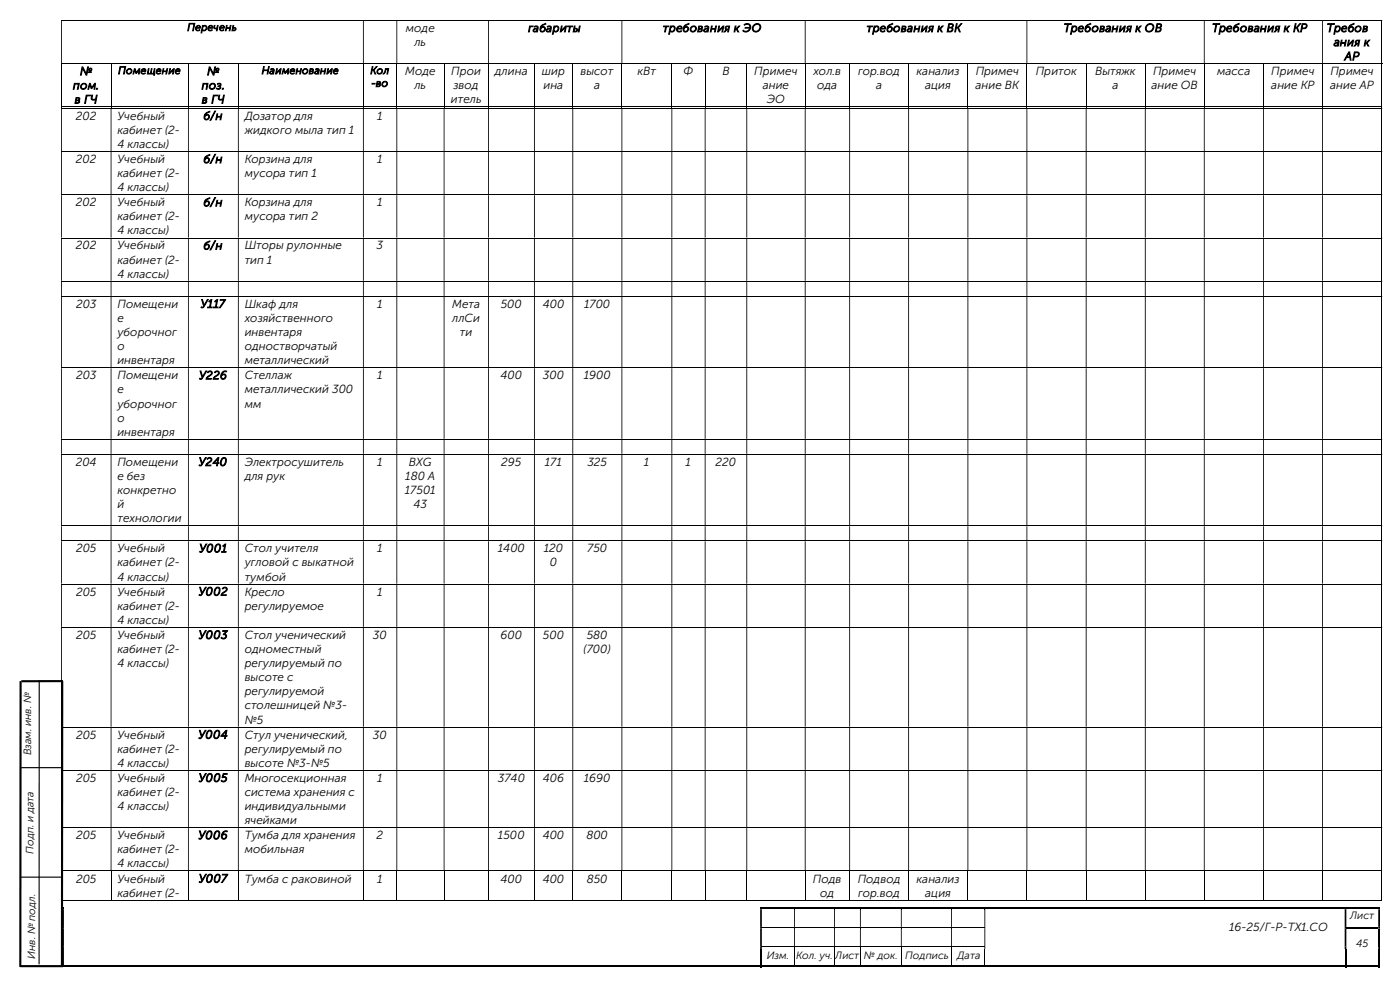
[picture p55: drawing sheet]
<svg xmlns="http://www.w3.org/2000/svg" width="420mm" height="297mm" viewBox="0 0 420 297" stroke-linecap="round" stroke-linejoin="round" font-family="sans-serif">
<defs><g id="words">
<g font-size="3.5">
<text x="121.8" y="9.6">моде</text>
<text x="158.5" y="9.6">габариты</text>
<text x="198.9" y="9.6">требования к ЭО</text>
<text x="260" y="9.6">требования к ВК</text>
<text x="319.1" y="9.6">Требования к ОВ</text>
<text x="363.6" y="9.6">Требования к КР</text>
<text x="398" y="9.6">Требов</text>
<text x="124.3" y="13.8">ль</text>
<text x="400.1" y="13.8">ания к</text>
<text x="24" y="22.5">№</text>
<text x="62.1" y="22.5">№</text>
<text x="121.5" y="22.5">Моде</text>
<text x="135.4" y="22.5">Прои</text>
<text x="148.5" y="22.5">длина</text>
<text x="162.6" y="22.5">шир</text>
<text x="174.2" y="22.5">высот</text>
<text x="191.2" y="22.5">кВт</text>
<text x="205.1" y="22.5">Ф</text>
<text x="216.7" y="22.5">В</text>
<text x="226.3" y="22.5">Примеч</text>
<text x="244" y="22.5">хол.в</text>
<text x="257.4" y="22.5">гор.вод</text>
<text x="275" y="22.5">канализ</text>
<text x="292.7" y="22.5">Примеч</text>
<text x="310.7" y="22.5">Приток</text>
<text x="328.5" y="22.5">Вытяжк</text>
<text x="345.9" y="22.5">Примеч</text>
<text x="365.1" y="22.5">масса</text>
<text x="381.4" y="22.5">Примеч</text>
<text x="399.1" y="22.5">Примеч</text>
<text x="403.4" y="18">АР</text>
<text x="21.9" y="26.8">пом.</text>
<text x="60.5" y="26.8">поз.</text>
<text x="124.3" y="26.8">ль</text>
<text x="136.1" y="26.8">звод</text>
<text x="163" y="26.8">ина</text>
<text x="178.2" y="26.8">а</text>
<text x="228.8" y="26.8">ание</text>
<text x="245.2" y="26.8">ода</text>
<text x="262.8" y="26.8">а</text>
<text x="277.5" y="26.8">ация</text>
<text x="292.7" y="26.8">ание ВК</text>
<text x="333.8" y="26.8">а</text>
<text x="345.4" y="26.8">ание ОВ</text>
<text x="381.4" y="26.8">ание КР</text>
<text x="399" y="26.8">ание АР</text>
<text x="22.4" y="31">в ГЧ</text>
<text x="22.8" y="35.9">202</text>
<text x="35.2" y="35.9">Учебный</text>
<text x="60.5" y="31">в ГЧ</text>
<text x="61" y="35.9">б/н</text>
<text x="73.4" y="35.9">Дозатор для</text>
<text x="113.2" y="35.9">1</text>
<text x="135.3" y="31">итель</text>
<text x="230" y="31">ЭО</text>
<text x="35.2" y="40.1">кабинет (2-</text>
<text x="73.4" y="40.1">жидкого мыла тип 1</text>
<text x="35.2" y="44.4">4 классы)</text>
<text x="22.8" y="48.9">202</text>
<text x="35.2" y="48.9">Учебный</text>
<text x="35.2" y="53.1">кабинет (2-</text>
<text x="61" y="48.9">б/н</text>
<text x="73.4" y="48.9">Корзина для</text>
<text x="73.4" y="53.1">мусора тип 1</text>
<text x="113.2" y="48.9">1</text>
<text x="35.2" y="57.3">4 классы)</text>
<text x="22.8" y="61.8">202</text>
<text x="35.2" y="61.8">Учебный</text>
<text x="61" y="61.8">б/н</text>
<text x="73.4" y="61.8">Корзина для</text>
<text x="113.2" y="61.8">1</text>
<text x="35.2" y="66">кабинет (2-</text>
<text x="35.2" y="70.3">4 классы)</text>
<text x="73.4" y="66">мусора тип 2</text>
<text x="22.8" y="74.8">202</text>
<text x="35.2" y="74.8">Учебный</text>
<text x="61" y="74.8">б/н</text>
<text x="73.4" y="74.8">Шторы рулонные</text>
<text x="113" y="74.8">3</text>
<text x="35.2" y="79">кабинет (2-</text>
<text x="35.2" y="83.2">4 классы)</text>
<text x="73.4" y="79">тип 1</text>
<text x="22.8" y="92.2">203</text>
<text x="35.2" y="92.2">Помещени</text>
<text x="60.2" y="92.2">У117</text>
<text x="73.4" y="92.2">Шкаф для</text>
<text x="113.2" y="92.2">1</text>
<text x="135.6" y="92.2">Мета</text>
<text x="150.2" y="92.2">500</text>
<text x="162.8" y="92.2">400</text>
<text x="175.2" y="92.2">1700</text>
<text x="35.2" y="96.5">е</text>
<text x="35.2" y="100.7">уборочног</text>
<text x="73.4" y="96.5">хозяйственного</text>
<text x="73.4" y="100.7">инвентаря</text>
<text x="135.7" y="96.5">ллСи</text>
<text x="138" y="100.7">ти</text>
<text x="35.2" y="104.9">о</text>
<text x="73.4" y="104.9">одностворчатый</text>
<text x="22.8" y="113.7">203</text>
<text x="35.2" y="113.7">Помещени</text>
<text x="35.2" y="109.2">инвентаря</text>
<text x="59.7" y="113.7">У226</text>
<text x="73.4" y="109.2">металлический</text>
<text x="73.4" y="113.7">Стеллаж</text>
<text x="113.2" y="113.7">1</text>
<text x="150.1" y="113.7">400</text>
<text x="162.9" y="113.7">300</text>
<text x="175.1" y="113.7">1900</text>
<text x="35.2" y="117.9">е</text>
<text x="73.4" y="117.9">металлический 300</text>
<text x="35.2" y="122.1">уборочног</text>
<text x="73.4" y="122.1">мм</text>
<text x="35.2" y="126.4">о</text>
<text x="35.2" y="130.6">инвентаря</text>
<text x="22.7" y="139.6">204</text>
<text x="35.2" y="139.6">Помещени</text>
<text x="35.2" y="143.8">е без</text>
<text x="59.6" y="139.6">У240</text>
<text x="73.4" y="139.6">Электросушитель</text>
<text x="73.4" y="143.8">для рук</text>
<text x="113.2" y="139.6">1</text>
<text x="121.6" y="143.8">180 А</text>
<text x="122.7" y="139.6">BXG</text>
<text x="150.4" y="139.6">295</text>
<text x="163.4" y="139.6">171</text>
<text x="176.2" y="139.6">325</text>
<text x="193.1" y="139.6">1</text>
<text x="205.6" y="139.6">1</text>
<text x="214.7" y="139.6">220</text>
<text x="35.2" y="148.1">конкретно</text>
<text x="121.5" y="148.1">17501</text>
<text x="35.2" y="152.3">й</text>
<text x="124" y="152.3">43</text>
<text x="35.2" y="156.5">технологии</text>
<text x="22.8" y="165.5">205</text>
<text x="35.2" y="165.5">Учебный</text>
<text x="59.8" y="165.5">У001</text>
<text x="73.4" y="165.5">Стол учителя</text>
<text x="113.2" y="165.5">1</text>
<text x="149.3" y="165.5">1400</text>
<text x="163.1" y="165.5">120</text>
<text x="176.1" y="165.5">750</text>
<text x="35.2" y="169.8">кабинет (2-</text>
<text x="35.2" y="174">4 классы)</text>
<text x="73.4" y="169.8">угловой с выкатной</text>
<text x="73.4" y="174">тумбой</text>
<text x="164.9" y="169.8">0</text>
<text x="22.8" y="178.5">205</text>
<text x="35.2" y="178.5">Учебный</text>
<text x="59.6" y="178.5">У002</text>
<text x="73.4" y="178.5">Кресло</text>
<text x="113.2" y="178.5">1</text>
<text x="35.2" y="182.7">кабинет (2-</text>
<text x="73.4" y="182.7">регулируемое</text>
<text x="22.8" y="191.5">205</text>
<text x="35.2" y="191.5">Учебный</text>
<text x="35.2" y="186.9">4 классы)</text>
<text x="59.6" y="191.5">У003</text>
<text x="73.4" y="191.5">Стол ученический</text>
<text x="111.9" y="191.5">30</text>
<text x="150.1" y="191.5">600</text>
<text x="162.9" y="191.5">500</text>
<text x="176" y="191.5">580</text>
<text x="35.2" y="195.7">кабинет (2-</text>
<text x="73.4" y="195.7">одноместный</text>
<text x="175" y="195.7">(700)</text>
<text x="35.2" y="199.9">4 классы)</text>
<text x="73.4" y="199.9">регулируемый по</text>
<text x="73.4" y="204.2">высоте с</text>
<text x="73.4" y="208.4">регулируемой</text>
<text x="73.4" y="212.6">столешницей №3-</text>
<text x="22.8" y="221.4">205</text>
<text x="35.2" y="221.4">Учебный</text>
<text x="59.5" y="221.4">У004</text>
<text x="73.4" y="216.9">№5</text>
<text x="73.4" y="221.4">Стул ученический,</text>
<text x="111.9" y="221.4">30</text>
<text x="35.2" y="225.6">кабинет (2-</text>
<text x="73.4" y="225.6">регулируемый по</text>
<text x="35.2" y="229.8">4 классы)</text>
<text x="73.4" y="229.8">высоте №3-№5</text>
<text x="22.8" y="234.3">205</text>
<text x="35.2" y="234.3">Учебный</text>
<text x="35.2" y="238.5">кабинет (2-</text>
<text x="59.6" y="234.3">У005</text>
<text x="73.4" y="234.3">Многосекционная</text>
<text x="73.4" y="238.5">система хранения с</text>
<text x="113.2" y="234.3">1</text>
<text x="149.3" y="234.3">3740</text>
<text x="162.8" y="234.3">406</text>
<text x="175.1" y="234.3">1690</text>
<text x="35.2" y="242.8">4 классы)</text>
<text x="73.4" y="242.8">индивидуальными</text>
<text x="22.8" y="251.5">205</text>
<text x="35.2" y="251.5">Учебный</text>
<text x="59.5" y="251.5">У006</text>
<text x="73.4" y="247">ячейками</text>
<text x="73.4" y="251.5">Тумба для хранения</text>
<text x="113" y="251.5">2</text>
<text x="149.4" y="251.5">1500</text>
<text x="162.8" y="251.5">400</text>
<text x="175.9" y="251.5">800</text>
<text x="35.2" y="255.7">кабинет (2-</text>
<text x="73.4" y="255.7">мобильная</text>
<text x="35.2" y="260">4 классы)</text>
<text x="22.8" y="264.5">205</text>
<text x="35.2" y="264.5">Учебный</text>
<text x="35.2" y="268.7">кабинет (2-</text>
<text x="59.6" y="264.5">У007</text>
<text x="73.4" y="264.5">Тумба с раковиной</text>
<text x="113.2" y="264.5">1</text>
<text x="150.1" y="264.5">400</text>
<text x="162.8" y="264.5">400</text>
<text x="176" y="264.5">850</text>
<text x="243.8" y="264.5">Подв</text>
<text x="246" y="268.7">од</text>
<text x="257.3" y="264.5">Подвод</text>
<text x="257.4" y="268.7">гор.вод</text>
<text x="275" y="264.5">канализ</text>
<text x="277.6" y="268.7">ация</text>
<text x="368.7" y="279">16-25/Г-Р-ТХ1.СО</text>
</g>
<g font-size="3.2">
<text x="56.2" y="9.2">Перечень</text>
<text x="35.4" y="22.2">Помещение</text>
<text x="78.5" y="22.2">Наименование</text>
<text x="111.1" y="22.2">Кол</text>
<text x="111.4" y="26">-во</text>
<text x="9.4" y="226.4" transform="rotate(-90 9.4 226.4)">Взам. инв. №</text>
<text x="10.1" y="255.9" transform="rotate(-90 10.1 255.9)">Подп. и дата</text>
<text x="405" y="275.5">Лист</text>
<text x="10.5" y="287.4" transform="rotate(-90 10.5 287.4)">Инв. № подл.</text>
<text x="230" y="287.4">Изм.</text>
<text x="238.8" y="287.4">Кол. уч.</text>
<text x="250.6" y="287.4">Лист</text>
<text x="259.2" y="287.4">№ док.</text>
<text x="271.6" y="287.4">Подпись</text>
<text x="287.1" y="287.4">Дата</text>
<text x="406.8" y="283.8">45</text>
</g>
</g></defs>
<g fill="none" stroke="#000" stroke-width=".3">
<path d="M18.3 6.1h396.1M18.3 19.1h396.4M18.5 19.2v13M33.3 19.2v13M56.5 19.2v13M71.5 19.2v13M109 19.2v13M119 19.2v13M133.2 19.2v13M146.6 19.2v13M160.3 19.2v13M171.8 19.2v13"/>
<path d="M186.6 19.2v13M201.5 19.2v13M211.5 19.2v13M224 19.2v13M241.6 19.2v13M254.9 19.2v13M272.6 19.2v13M290.4 19.2v13M308.1 19.2v13M325.8 19.2v13M343.6 19.2v13M361.3 19.2v13"/>
<path d="M379.1 19.2v13M396.7 19.2v13M414.5 6.3v12.7M414.5 19.2v13M18.3 32h14.9M18.3 32.4h396.1M33.4 32h23M56.6 32h14.8M71.6 32h37.3M109.1 32h9.8M119.2 32h13.9M133.3 32h13.1"/>
<path d="M146.7 32h13.5M160.4 32h11.3M172 32h14.4M186.7 32h14.7M201.7 32h9.7M211.7 32h12.2M224.2 32h17.2M241.7 32h13.1M255 32h17.5M272.7 32h17.5M290.5 32h17.4M308.2 32h17.5"/>
<path d="M326 32h17.5M343.7 32h17.4M361.4 32h17.5M379.2 32h17.4M396.9 32h17.5M414.5 32.6v12.7M18.3 45.4h396.1M18.3 58.4h396.1M414.5 45.6v12.7M414.5 58.5v12.7M18.3 71.3h396.1M414.5 71.5v12.7"/>
<path d="M18.3 84.3h396.1M18.3 88.8h396.1M414.5 84.4v4.3M414.5 88.9v21.2M18.3 110.2h396.1M414.5 110.4v21.1M18.3 131.7h396.1M18.3 136.1h396.1M414.5 131.8v4.2M414.5 136.3v21.2M18.3 157.6h396.1M414.5 157.7v4.3"/>
<path d="M18.3 162.1h396.1M18.3 175h396.1M414.5 162.2v12.7M414.5 175.2v12.7M18.3 188h396.1M414.5 188.1v29.7M18.3 217.9h396.1M414.5 218.1v12.7M18.3 230.9h396.1M414.5 231v16.9M18.3 248.1h396.1M414.5 248.2v12.7"/>
<path d="M18.3 261h396.1M18.3 269.8h14.9M18.5 261.2v8.7M33.3 261.2v8.7M33.4 269.8h23M56.5 261.2v8.7M56.6 269.8h14.8M71.5 261.2v8.7M71.6 269.8h37.3M109 261.2v8.7M109.1 269.8h9.8M119 261.2v8.7"/>
<path d="M119.2 269.8h13.9M133.2 261.2v8.7M133.3 269.8h13.1M146.6 261.2v8.7M146.7 269.8h13.5M160.3 261.2v8.7M160.4 269.8h11.3M171.8 261.2v8.7M172 269.8h14.4M186.6 261.2v8.7M186.7 269.8h14.7M201.5 261.2v8.7"/>
<path d="M201.7 269.8h9.7M211.5 261.2v8.7M211.7 269.8h12.2M224 261.2v8.7M224.2 269.8h17.2M228.6 277.9h9.6M238.5 277.9h11.7M241.6 261.2v8.7M241.7 269.8h13.1M250.5 277.9h7.5M254.9 261.2v8.7M255 269.8h17.5"/>
<path d="M258.2 277.9h12.1M270.5 277.9h14.8M272.6 261.2v8.7M272.7 269.8h17.5M285.6 277.9h9.7M290.4 261.2v8.7M290.5 269.8h17.4M308.1 261.2v8.7M308.2 269.8h17.5M325.8 261.2v8.7M326 269.8h17.5M343.6 261.2v8.7"/>
<path d="M343.7 269.8h17.4M361.3 261.2v8.7M361.4 269.8h17.5M379.1 261.2v8.7M379.2 269.8h17.4M396.7 261.2v8.7M396.9 269.8h17.5M414.5 261.2v8.7M228.6 283.8h9.6M238.3 284.4v5M238.5 283.8h11.7M250.4 284.4v5"/>
<path d="M250.5 283.8h7.5M258.1 284.4v5M258.2 283.8h12.1M270.4 284.4v5M270.5 283.8h14.8M285.5 284.4v5M285.6 283.8h9.7M295.4 284.4v5"/>
</g>
<g fill="#000">
<path d="M414.4 6h.3v.3h-.3zM18.3 6.3h.3v12.7h-.3zM108.9 6.3h.2v12.7h-.2zM118.9 6.3h.3v12.7h-.3zM146.4 6.3h.3v12.7h-.3zM186.4 6.3h.3v12.7h-.3zM241.4 6.3h.3v12.7h-.3zM307.9 6.3h.3v12.7h-.3zM361.1 6.3h.3v12.7h-.3zM396.6 6.3h.3v12.7h-.3z" fill-rule="evenodd"/>
<path d="M414.4 32.3h.3v.3h-.3zM18.3 32.6h.3v12.7h-.3zM33.2 32.6h.2v12.7h-.2zM56.4 32.6h.2v12.7h-.2zM71.4 32.6h.2v12.7h-.2zM108.9 32.6h.2v12.7h-.2zM118.9 32.6h.3v12.7h-.3zM133.1 32.6h.2v12.7h-.2zM146.4 32.6h.3v12.7h-.3zM160.2 32.6h.2v12.7h-.2zM171.7 32.6h.3v12.7h-.3zM186.4 32.6h.3v12.7h-.3zM201.4 32.6h.3v12.7h-.3zM211.4 32.6h.3v12.7h-.3zM223.9 32.6h.3v12.7h-.3zM241.4 32.6h.3v12.7h-.3zM254.8 32.6h.2v12.7h-.2zM272.5 32.6h.2v12.7h-.2zM290.2 32.6h.3v12.7h-.3zM307.9 32.6h.3v12.7h-.3zM325.7 32.6h.3v12.7h-.3zM343.5 32.6h.2v12.7h-.2zM361.1 32.6h.3v12.7h-.3zM378.9 32.6h.3v12.7h-.3zM396.6 32.6h.3v12.7h-.3z" fill-rule="evenodd"/>
<path d="M414.4 45.3h.3v.3h-.3zM18.3 45.6h.3v12.7h-.3zM33.2 45.6h.2v12.7h-.2zM56.4 45.6h.2v12.7h-.2zM71.4 45.6h.2v12.7h-.2zM108.9 45.6h.2v12.7h-.2zM118.9 45.6h.3v12.7h-.3zM133.1 45.6h.2v12.7h-.2zM146.4 45.6h.3v12.7h-.3zM160.2 45.6h.2v12.7h-.2zM171.7 45.6h.3v12.7h-.3zM186.4 45.6h.3v12.7h-.3zM201.4 45.6h.3v12.7h-.3zM211.4 45.6h.3v12.7h-.3zM223.9 45.6h.3v12.7h-.3zM241.4 45.6h.3v12.7h-.3zM254.8 45.6h.2v12.7h-.2zM272.5 45.6h.2v12.7h-.2zM290.2 45.6h.3v12.7h-.3zM307.9 45.6h.3v12.7h-.3zM325.7 45.6h.3v12.7h-.3zM343.5 45.6h.2v12.7h-.2zM361.1 45.6h.3v12.7h-.3zM378.9 45.6h.3v12.7h-.3zM396.6 45.6h.3v12.7h-.3z" fill-rule="evenodd"/>
<path d="M414.4 58.3h.3v.2h-.3zM18.3 58.5h.3v12.7h-.3zM33.2 58.5h.2v12.7h-.2zM56.4 58.5h.2v12.7h-.2zM71.4 58.5h.2v12.7h-.2zM108.9 58.5h.2v12.7h-.2zM118.9 58.5h.3v12.7h-.3zM133.1 58.5h.2v12.7h-.2zM146.4 58.5h.3v12.7h-.3zM160.2 58.5h.2v12.7h-.2zM171.7 58.5h.3v12.7h-.3zM186.4 58.5h.3v12.7h-.3zM201.4 58.5h.3v12.7h-.3zM211.4 58.5h.3v12.7h-.3zM223.9 58.5h.3v12.7h-.3zM241.4 58.5h.3v12.7h-.3zM254.8 58.5h.2v12.7h-.2zM272.5 58.5h.2v12.7h-.2zM290.2 58.5h.3v12.7h-.3zM307.9 58.5h.3v12.7h-.3zM325.7 58.5h.3v12.7h-.3zM343.5 58.5h.2v12.7h-.2zM361.1 58.5h.3v12.7h-.3zM378.9 58.5h.3v12.7h-.3zM396.6 58.5h.3v12.7h-.3z" fill-rule="evenodd"/>
<path d="M414.4 71.2h.3v.3h-.3zM18.3 71.5h.3v12.7h-.3zM33.2 71.5h.2v12.7h-.2zM56.4 71.5h.2v12.7h-.2zM71.4 71.5h.2v12.7h-.2zM108.9 71.5h.2v12.7h-.2zM118.9 71.5h.3v12.7h-.3zM133.1 71.5h.2v12.7h-.2zM146.4 71.5h.3v12.7h-.3zM160.2 71.5h.2v12.7h-.2zM171.7 71.5h.3v12.7h-.3zM186.4 71.5h.3v12.7h-.3zM201.4 71.5h.3v12.7h-.3zM211.4 71.5h.3v12.7h-.3zM223.9 71.5h.3v12.7h-.3zM241.4 71.5h.3v12.7h-.3zM254.8 71.5h.2v12.7h-.2zM272.5 71.5h.2v12.7h-.2zM290.2 71.5h.3v12.7h-.3zM307.9 71.5h.3v12.7h-.3zM325.7 71.5h.3v12.7h-.3zM343.5 71.5h.2v12.7h-.2zM361.1 71.5h.3v12.7h-.3zM378.9 71.5h.3v12.7h-.3zM396.6 71.5h.3v12.7h-.3z" fill-rule="evenodd"/>
<path d="M414.4 84.2h.3v.2h-.3zM18.3 84.4h.3v4.3h-.3zM33.2 84.4h.2v4.3h-.2zM56.4 84.4h.2v4.3h-.2zM71.4 84.4h.2v4.3h-.2zM108.9 84.4h.2v4.3h-.2zM118.9 84.4h.3v4.3h-.3zM133.1 84.4h.2v4.3h-.2zM146.4 84.4h.3v4.3h-.3zM160.2 84.4h.2v4.3h-.2zM171.7 84.4h.3v4.3h-.3zM186.4 84.4h.3v4.3h-.3zM201.4 84.4h.3v4.3h-.3zM211.4 84.4h.3v4.3h-.3zM223.9 84.4h.3v4.3h-.3zM241.4 84.4h.3v4.3h-.3zM254.8 84.4h.2v4.3h-.2zM272.5 84.4h.2v4.3h-.2zM290.2 84.4h.3v4.3h-.3zM307.9 84.4h.3v4.3h-.3zM325.7 84.4h.3v4.3h-.3zM343.5 84.4h.2v4.3h-.2zM361.1 84.4h.3v4.3h-.3zM378.9 84.4h.3v4.3h-.3zM396.6 84.4h.3v4.3h-.3z" fill-rule="evenodd"/>
<path d="M414.4 88.7h.3v.2h-.3zM18.3 88.9h.3v21.2h-.3zM33.2 88.9h.2v21.2h-.2zM56.4 88.9h.2v21.2h-.2zM71.4 88.9h.2v21.2h-.2zM108.9 88.9h.2v21.2h-.2zM118.9 88.9h.3v21.2h-.3zM133.1 88.9h.2v21.2h-.2zM146.4 88.9h.3v21.2h-.3zM160.2 88.9h.2v21.2h-.2zM171.7 88.9h.3v21.2h-.3zM186.4 88.9h.3v21.2h-.3zM201.4 88.9h.3v21.2h-.3zM211.4 88.9h.3v21.2h-.3zM223.9 88.9h.3v21.2h-.3zM241.4 88.9h.3v21.2h-.3zM254.8 88.9h.2v21.2h-.2zM272.5 88.9h.2v21.2h-.2zM290.2 88.9h.3v21.2h-.3zM307.9 88.9h.3v21.2h-.3zM325.7 88.9h.3v21.2h-.3zM343.5 88.9h.2v21.2h-.2zM361.1 88.9h.3v21.2h-.3zM378.9 88.9h.3v21.2h-.3zM396.6 88.9h.3v21.2h-.3z" fill-rule="evenodd"/>
<path d="M414.4 110.1h.3v.3h-.3zM18.3 110.4h.3v21.1h-.3zM33.2 110.4h.2v21.1h-.2zM56.4 110.4h.2v21.1h-.2zM71.4 110.4h.2v21.1h-.2zM108.9 110.4h.2v21.1h-.2zM118.9 110.4h.3v21.1h-.3zM133.1 110.4h.2v21.1h-.2zM146.4 110.4h.3v21.1h-.3zM160.2 110.4h.2v21.1h-.2zM171.7 110.4h.3v21.1h-.3zM186.4 110.4h.3v21.1h-.3zM201.4 110.4h.3v21.1h-.3zM211.4 110.4h.3v21.1h-.3zM223.9 110.4h.3v21.1h-.3zM241.4 110.4h.3v21.1h-.3zM254.8 110.4h.2v21.1h-.2zM272.5 110.4h.2v21.1h-.2zM290.2 110.4h.3v21.1h-.3zM307.9 110.4h.3v21.1h-.3zM325.7 110.4h.3v21.1h-.3zM343.5 110.4h.2v21.1h-.2zM361.1 110.4h.3v21.1h-.3zM378.9 110.4h.3v21.1h-.3zM396.6 110.4h.3v21.1h-.3z" fill-rule="evenodd"/>
<path d="M414.4 131.5h.3v.3h-.3zM18.3 131.8h.3v4.2h-.3zM33.2 131.8h.2v4.2h-.2zM56.4 131.8h.2v4.2h-.2zM71.4 131.8h.2v4.2h-.2zM108.9 131.8h.2v4.2h-.2zM118.9 131.8h.3v4.2h-.3zM133.1 131.8h.2v4.2h-.2zM146.4 131.8h.3v4.2h-.3zM160.2 131.8h.2v4.2h-.2zM171.7 131.8h.3v4.2h-.3zM186.4 131.8h.3v4.2h-.3zM201.4 131.8h.3v4.2h-.3zM211.4 131.8h.3v4.2h-.3zM223.9 131.8h.3v4.2h-.3zM241.4 131.8h.3v4.2h-.3zM254.8 131.8h.2v4.2h-.2zM272.5 131.8h.2v4.2h-.2zM290.2 131.8h.3v4.2h-.3zM307.9 131.8h.3v4.2h-.3zM325.7 131.8h.3v4.2h-.3zM343.5 131.8h.2v4.2h-.2zM361.1 131.8h.3v4.2h-.3zM378.9 131.8h.3v4.2h-.3zM396.6 131.8h.3v4.2h-.3z" fill-rule="evenodd"/>
<path d="M414.4 136h.3v.3h-.3zM18.3 136.3h.3v21.2h-.3zM33.2 136.3h.2v21.2h-.2zM56.4 136.3h.2v21.2h-.2zM71.4 136.3h.2v21.2h-.2zM108.9 136.3h.2v21.2h-.2zM118.9 136.3h.3v21.2h-.3zM133.1 136.3h.2v21.2h-.2zM146.4 136.3h.3v21.2h-.3zM160.2 136.3h.2v21.2h-.2zM171.7 136.3h.3v21.2h-.3zM186.4 136.3h.3v21.2h-.3zM201.4 136.3h.3v21.2h-.3zM211.4 136.3h.3v21.2h-.3zM223.9 136.3h.3v21.2h-.3zM241.4 136.3h.3v21.2h-.3zM254.8 136.3h.2v21.2h-.2zM272.5 136.3h.2v21.2h-.2zM290.2 136.3h.3v21.2h-.3zM307.9 136.3h.3v21.2h-.3zM325.7 136.3h.3v21.2h-.3zM343.5 136.3h.2v21.2h-.2zM361.1 136.3h.3v21.2h-.3zM378.9 136.3h.3v21.2h-.3zM396.6 136.3h.3v21.2h-.3z" fill-rule="evenodd"/>
<path d="M414.4 157.5h.3v.2h-.3zM18.3 157.7h.3v4.3h-.3zM33.2 157.7h.2v4.3h-.2zM56.4 157.7h.2v4.3h-.2zM71.4 157.7h.2v4.3h-.2zM108.9 157.7h.2v4.3h-.2zM118.9 157.7h.3v4.3h-.3zM133.1 157.7h.2v4.3h-.2zM146.4 157.7h.3v4.3h-.3zM160.2 157.7h.2v4.3h-.2zM171.7 157.7h.3v4.3h-.3zM186.4 157.7h.3v4.3h-.3zM201.4 157.7h.3v4.3h-.3zM211.4 157.7h.3v4.3h-.3zM223.9 157.7h.3v4.3h-.3zM241.4 157.7h.3v4.3h-.3zM254.8 157.7h.2v4.3h-.2zM272.5 157.7h.2v4.3h-.2zM290.2 157.7h.3v4.3h-.3zM307.9 157.7h.3v4.3h-.3zM325.7 157.7h.3v4.3h-.3zM343.5 157.7h.2v4.3h-.2zM361.1 157.7h.3v4.3h-.3zM378.9 157.7h.3v4.3h-.3zM396.6 157.7h.3v4.3h-.3z" fill-rule="evenodd"/>
<path d="M414.4 162h.3v.2h-.3zM18.3 162.2h.3v12.7h-.3zM33.2 162.2h.2v12.7h-.2zM56.4 162.2h.2v12.7h-.2zM71.4 162.2h.2v12.7h-.2zM108.9 162.2h.2v12.7h-.2zM118.9 162.2h.3v12.7h-.3zM133.1 162.2h.2v12.7h-.2zM146.4 162.2h.3v12.7h-.3zM160.2 162.2h.2v12.7h-.2zM171.7 162.2h.3v12.7h-.3zM186.4 162.2h.3v12.7h-.3zM201.4 162.2h.3v12.7h-.3zM211.4 162.2h.3v12.7h-.3zM223.9 162.2h.3v12.7h-.3zM241.4 162.2h.3v12.7h-.3zM254.8 162.2h.2v12.7h-.2zM272.5 162.2h.2v12.7h-.2zM290.2 162.2h.3v12.7h-.3zM307.9 162.2h.3v12.7h-.3zM325.7 162.2h.3v12.7h-.3zM343.5 162.2h.2v12.7h-.2zM361.1 162.2h.3v12.7h-.3zM378.9 162.2h.3v12.7h-.3zM396.6 162.2h.3v12.7h-.3z" fill-rule="evenodd"/>
<path d="M414.4 174.9h.3v.3h-.3zM18.3 175.2h.3v12.7h-.3zM33.2 175.2h.2v12.7h-.2zM56.4 175.2h.2v12.7h-.2zM71.4 175.2h.2v12.7h-.2zM108.9 175.2h.2v12.7h-.2zM118.9 175.2h.3v12.7h-.3zM133.1 175.2h.2v12.7h-.2zM146.4 175.2h.3v12.7h-.3zM160.2 175.2h.2v12.7h-.2zM171.7 175.2h.3v12.7h-.3zM186.4 175.2h.3v12.7h-.3zM201.4 175.2h.3v12.7h-.3zM211.4 175.2h.3v12.7h-.3zM223.9 175.2h.3v12.7h-.3zM241.4 175.2h.3v12.7h-.3zM254.8 175.2h.2v12.7h-.2zM272.5 175.2h.2v12.7h-.2zM290.2 175.2h.3v12.7h-.3zM307.9 175.2h.3v12.7h-.3zM325.7 175.2h.3v12.7h-.3zM343.5 175.2h.2v12.7h-.2zM361.1 175.2h.3v12.7h-.3zM378.9 175.2h.3v12.7h-.3zM396.6 175.2h.3v12.7h-.3z" fill-rule="evenodd"/>
<path d="M414.4 187.9h.3v.2h-.3zM18.3 188.1h.3v29.7h-.3zM33.2 188.1h.2v29.7h-.2zM56.4 188.1h.2v29.7h-.2zM71.4 188.1h.2v29.7h-.2zM108.9 188.1h.2v29.7h-.2zM118.9 188.1h.3v29.7h-.3zM133.1 188.1h.2v29.7h-.2zM146.4 188.1h.3v29.7h-.3zM160.2 188.1h.2v29.7h-.2zM171.7 188.1h.3v29.7h-.3zM186.4 188.1h.3v29.7h-.3zM201.4 188.1h.3v29.7h-.3zM211.4 188.1h.3v29.7h-.3zM223.9 188.1h.3v29.7h-.3zM241.4 188.1h.3v29.7h-.3zM254.8 188.1h.2v29.7h-.2zM272.5 188.1h.2v29.7h-.2zM290.2 188.1h.3v29.7h-.3zM307.9 188.1h.3v29.7h-.3zM325.7 188.1h.3v29.7h-.3zM343.5 188.1h.2v29.7h-.2zM361.1 188.1h.3v29.7h-.3zM378.9 188.1h.3v29.7h-.3zM396.6 188.1h.3v29.7h-.3z" fill-rule="evenodd"/>
<path d="M414.4 217.8h.3v.3h-.3zM18.3 218.1h.3v12.7h-.3zM33.2 218.1h.2v12.7h-.2zM56.4 218.1h.2v12.7h-.2zM71.4 218.1h.2v12.7h-.2zM108.9 218.1h.2v12.7h-.2zM118.9 218.1h.3v12.7h-.3zM133.1 218.1h.2v12.7h-.2zM146.4 218.1h.3v12.7h-.3zM160.2 218.1h.2v12.7h-.2zM171.7 218.1h.3v12.7h-.3zM186.4 218.1h.3v12.7h-.3zM201.4 218.1h.3v12.7h-.3zM211.4 218.1h.3v12.7h-.3zM223.9 218.1h.3v12.7h-.3zM241.4 218.1h.3v12.7h-.3zM254.8 218.1h.2v12.7h-.2zM272.5 218.1h.2v12.7h-.2zM290.2 218.1h.3v12.7h-.3zM307.9 218.1h.3v12.7h-.3zM325.7 218.1h.3v12.7h-.3zM343.5 218.1h.2v12.7h-.2zM361.1 218.1h.3v12.7h-.3zM378.9 218.1h.3v12.7h-.3zM396.6 218.1h.3v12.7h-.3z" fill-rule="evenodd"/>
<path d="M414.4 230.8h.3v.2h-.3zM18.3 231h.3v16.9h-.3zM33.2 231h.2v16.9h-.2zM56.4 231h.2v16.9h-.2zM71.4 231h.2v16.9h-.2zM108.9 231h.2v16.9h-.2zM118.9 231h.3v16.9h-.3zM133.1 231h.2v16.9h-.2zM146.4 231h.3v16.9h-.3zM160.2 231h.2v16.9h-.2zM171.7 231h.3v16.9h-.3zM186.4 231h.3v16.9h-.3zM201.4 231h.3v16.9h-.3zM211.4 231h.3v16.9h-.3zM223.9 231h.3v16.9h-.3zM241.4 231h.3v16.9h-.3zM254.8 231h.2v16.9h-.2zM272.5 231h.2v16.9h-.2zM290.2 231h.3v16.9h-.3zM307.9 231h.3v16.9h-.3zM325.7 231h.3v16.9h-.3zM343.5 231h.2v16.9h-.2zM361.1 231h.3v16.9h-.3zM378.9 231h.3v16.9h-.3zM396.6 231h.3v16.9h-.3z" fill-rule="evenodd"/>
<path d="M414.4 247.9h.3v.3h-.3zM18.3 248.2h.3v12.7h-.3zM33.2 248.2h.2v12.7h-.2zM56.4 248.2h.2v12.7h-.2zM71.4 248.2h.2v12.7h-.2zM108.9 248.2h.2v12.7h-.2zM118.9 248.2h.3v12.7h-.3zM133.1 248.2h.2v12.7h-.2zM146.4 248.2h.3v12.7h-.3zM160.2 248.2h.2v12.7h-.2zM171.7 248.2h.3v12.7h-.3zM186.4 248.2h.3v12.7h-.3zM201.4 248.2h.3v12.7h-.3zM211.4 248.2h.3v12.7h-.3zM223.9 248.2h.3v12.7h-.3zM241.4 248.2h.3v12.7h-.3zM254.8 248.2h.2v12.7h-.2zM272.5 248.2h.2v12.7h-.2zM290.2 248.2h.3v12.7h-.3zM307.9 248.2h.3v12.7h-.3zM325.7 248.2h.3v12.7h-.3zM343.5 248.2h.2v12.7h-.2zM361.1 248.2h.3v12.7h-.3zM378.9 248.2h.3v12.7h-.3zM396.6 248.2h.3v12.7h-.3z" fill-rule="evenodd"/>
<path d="M18.8 272.5h.4v5.3h-.4zM228 272.5h.6v5.3h-.6zM238.2 272.5h.3v5.3h-.3zM250.2 272.5h.3v5.3h-.3zM258 272.5h.2v5.3h-.2zM270.3 272.5h.2v5.3h-.2zM285.3 272.5h.3v5.3h-.3zM295.3 272.5h.3v5.3h-.3zM403.4 272.5h.5v5.3h-.5zM413.5 272.5h.5v5.3h-.5z" fill-rule="evenodd"/>
<path d="M18.8 277.8h.4v.5h-.4zM228 277.8h.6v.5h-.6z" fill-rule="evenodd"/>
<path d="M228 271.9h.6v.6h-.6z" fill-rule="evenodd"/>
<path d="M238.2 271.9h12v.6h-12z" fill-rule="evenodd"/>
<path d="M250.2 271.9h7.8v.6h-7.8z" fill-rule="evenodd"/>
<path d="M258 271.9h12.3v.6h-12.3z" fill-rule="evenodd"/>
<path d="M270.3 271.9h15v.6h-15z" fill-rule="evenodd"/>
<path d="M285.3 271.9h10v.6h-10z" fill-rule="evenodd"/>
<path d="M295.3 271.9h108.1v.6h-108.1z" fill-rule="evenodd"/>
<path d="M295.3 277.8h.3v.5h-.3zM403.4 277.8h.5v.5h-.5z" fill-rule="evenodd"/>
<path d="M403.4 271.9h.5v.6h-.5z" fill-rule="evenodd"/>
<path d="M413.5 271.9h.5v.6h-.5z" fill-rule="evenodd"/>
<path d="M413.5 277.8h.5v.5h-.5zM18.8 278.3h.4v5.3h-.4zM228 278.3h.6v5.3h-.6zM238.2 278.3h.3v5.3h-.3zM250.2 278.3h.3v5.3h-.3zM258 278.3h.2v5.3h-.2zM270.3 278.3h.2v5.3h-.2zM285.3 278.3h.3v5.3h-.3zM295.3 278.3h.3v5.3h-.3zM403.4 278.3h.5v5.3h-.5z" fill-rule="evenodd"/>
<path d="M18.8 283.6h.4v.8h-.4zM228 283.6h.6v.8h-.6z" fill-rule="evenodd"/>
<path d="M228 284.4h.6v5.5h-.6z" fill-rule="evenodd"/>
<path d="M238.2 289.4h12v.5h-12z" fill-rule="evenodd"/>
<path d="M250.2 289.4h7.8v.5h-7.8z" fill-rule="evenodd"/>
<path d="M258 289.4h12.3v.5h-12.3z" fill-rule="evenodd"/>
<path d="M270.3 289.4h15v.5h-15z" fill-rule="evenodd"/>
<path d="M285.3 289.4h10v.5h-10z" fill-rule="evenodd"/>
<path d="M295.3 283.6h.3v.8h-.3zM403.4 283.6h.5v.8h-.5zM413.5 283.6h.5v.8h-.5zM18.8 284.4h.4v5h-.4z" fill-rule="evenodd"/>
<path d="M295.3 289.4h108.1v.5h-108.1z" fill-rule="evenodd"/>
<path d="M403.4 284.4h.5v5.5h-.5z" fill-rule="evenodd"/>
<path d="M413.5 284.4h.5v5.5h-.5z" fill-rule="evenodd"/>
</g>
<g fill="#000">
<path d="M414.4 31.9h.3v.3h-.3zM18.8 271.9h.4v.6h-.4zM228.6 271.9h9.6v.6h-9.6zM238.2 272.5h.3zM238.2 277.8h.3v.5h-.3zM250.2 272.5h.3zM250.2 277.8h.3v.5h-.3zM258 272.5h.2zM258 277.8h.2v.5h-.2zM270.3 272.5h.2zM270.3 277.8h.2v.5h-.2zM285.3 272.5h.3z"/>
<path d="M285.3 277.8h.3v.5h-.3zM295.3 272.5h.3zM403.9 271.9h9.6v.6h-9.6zM403.9 277.8h9.6v.5h-9.6zM413.5 278.3h.5v5.3h-.5zM414.4 260.9h.3v.3h-.3zM414.4 269.7h.3v.2h-.3zM18.8 289.4h209.2v.5h-209.2zM228.6 289.4h9.6v.5h-9.6zM238.2 283.6h.3v.8h-.3zM250.2 283.6h.3v.8h-.3zM258 283.6h.2v.8h-.2z"/>
<path d="M270.3 283.6h.2v.8h-.2zM285.3 283.6h.3v.8h-.3zM403.9 289.4h9.6v.5h-9.6zM413.5 289.4h.5v.5h-.5z"/>
</g>
<path d="M6.2 204.1l-.1 85.7M18.7 204.1l-.1 85.7M18.9 204.1l-12.5 .1M6.1 289.6h12.8" fill="none" stroke="#000" stroke-width=".64" stroke-linecap="butt"/>
<path d="M11.8 204.1l-.1 84.9M6 230.1h12.6M6 262.9h12.4" fill="none" stroke="#000" stroke-width=".34"/>
<use href="#words"/>
</svg>
